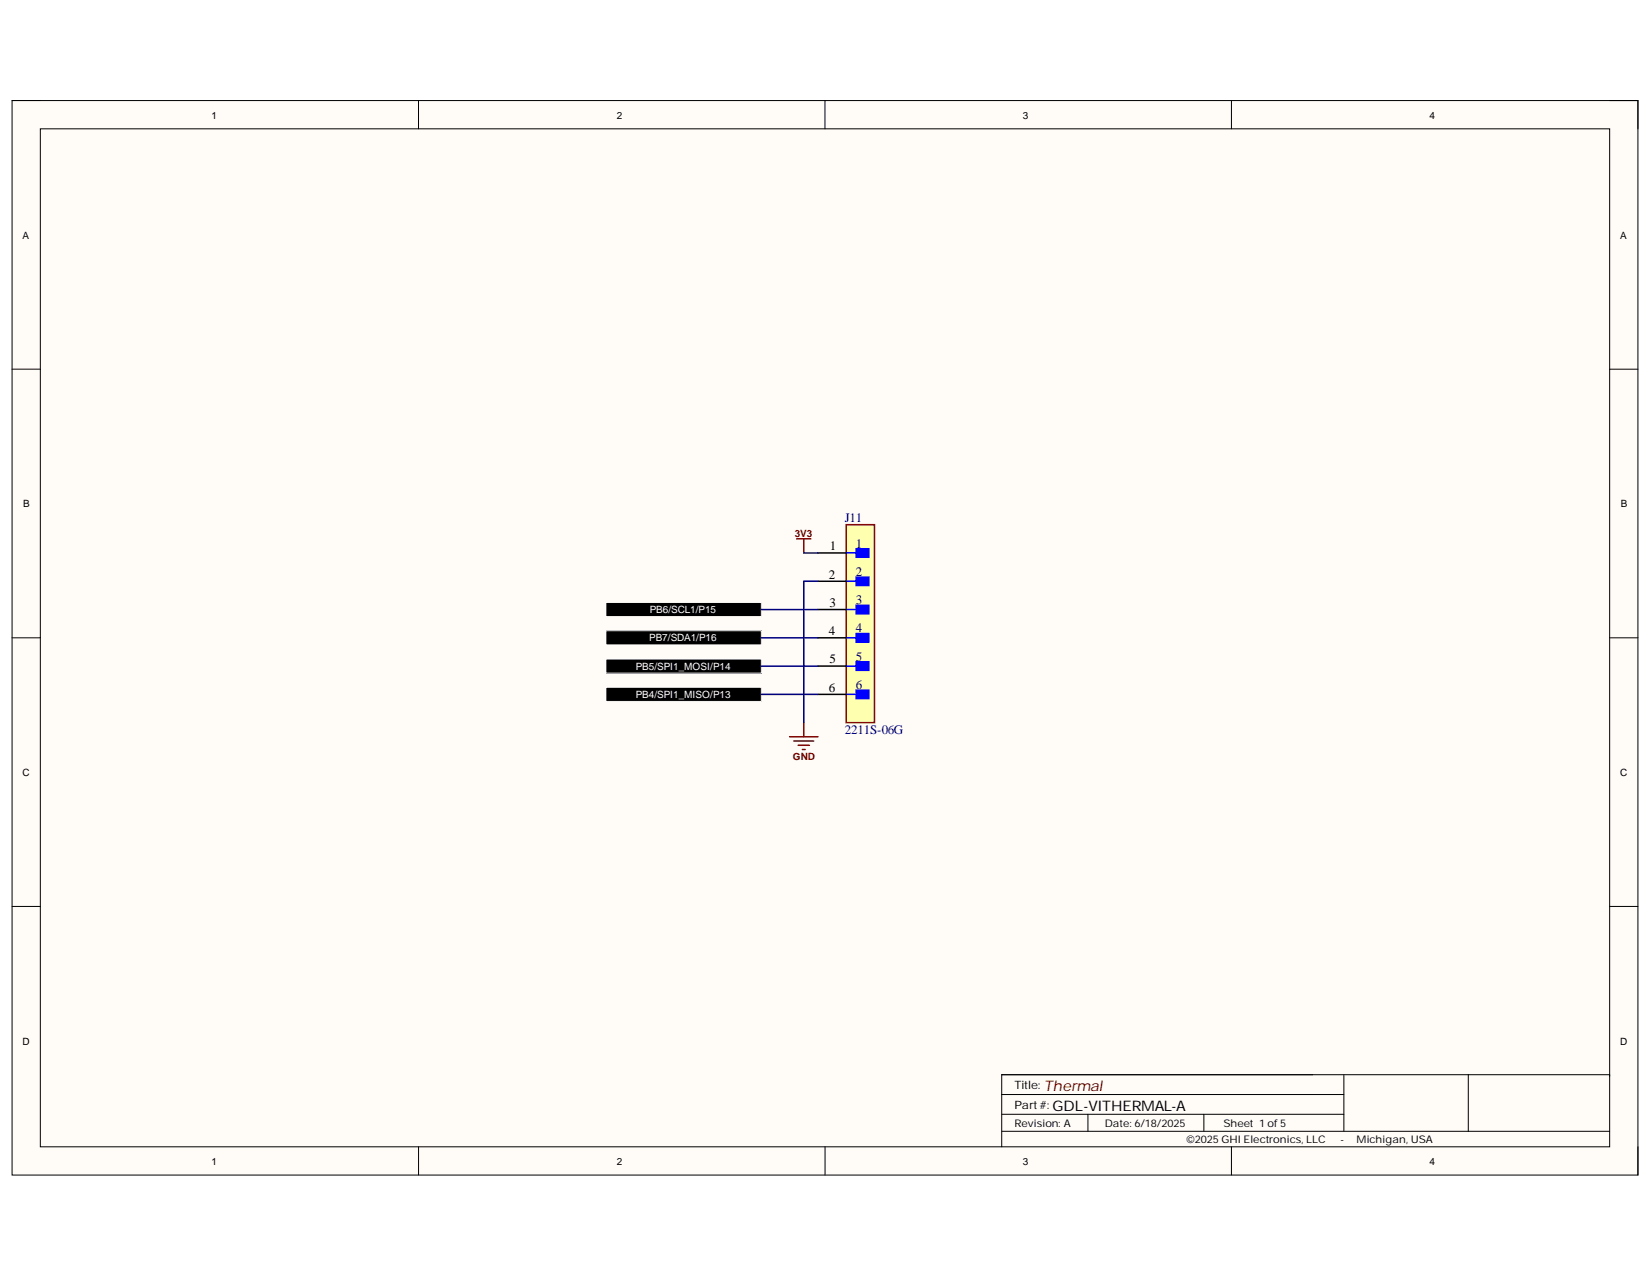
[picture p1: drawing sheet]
<svg xmlns="http://www.w3.org/2000/svg" width="279mm" height="216mm" viewBox="0 0 279 216" stroke-linecap="round" stroke-linejoin="round" font-family="sans-serif">
<defs><g id="words">
<text font-size="2.5" fill="#800000" x="176.6" y="184.4">Thermal</text>
<text font-size="2.5" x="178" y="187.8">GDL-VITHERMAL-A</text>
<g font-size="2.2" fill="#000080">
<text x="142.9" y="88.3">J11</text>
<text x="144.7" y="92.6">1</text>
<text x="144.7" y="97.3">2</text>
<text x="144.7" y="102.2">3</text>
<text x="144.7" y="106.9">4</text>
<text x="144.7" y="111.7">5</text>
<text x="144.7" y="116.5">6</text>
<text x="142.9" y="124.2">2211S-06G</text>
</g>
<g font-size="2.2">
<text x="140.3" y="93">1</text>
<text x="140.2" y="97.9">2</text>
<text x="140.2" y="107.4">4</text>
<text x="140.3" y="102.6">3</text>
<text x="140.3" y="112.1">5</text>
<text x="140.2" y="117">6</text>
</g>
<g font-size="1.9">
<text x="171.6" y="184.1">Title:</text>
<text x="171.6" y="187.5">Part#:</text>
</g>
<g font-size="1.8">
<text x="171.6" y="190.5">Revision: A</text>
<text x="186.9" y="190.5">Date: 6/18/2025</text>
<text x="206.9" y="190.5">Sheet 1 of5</text>
<text x="200.7" y="193.3">©2025GHI Electronics, LLC</text>
<text x="226.7" y="193.3">-</text>
<text x="229.4" y="193.3">Michigan, USA</text>
</g>
<g font-size="1.7">
<text x="35.8" y="20">1</text>
<text x="104.3" y="20">2</text>
<text x="173" y="20">3</text>
<text x="241.8" y="20">4</text>
<text x="3.8" y="40.3">A</text>
<text x="274" y="40.3">A</text>
<text x="3.9" y="85.8">B</text>
<text x="274.1" y="85.8">B</text>
<text x="3.8" y="131.2">C</text>
<text x="274" y="131.2">C</text>
<text x="3.8" y="176.6">D</text>
<text x="274" y="176.6">D</text>
<text x="35.8" y="196.9">1</text>
<text x="104.3" y="196.9">2</text>
<text x="173" y="196.9">3</text>
<text x="241.8" y="196.9">4</text>
</g>
<g font-size="1.7" fill="#800000">
<text x="134.4" y="90.8">3V3</text>
<text x="134.1" y="128.6">GND</text>
</g>
<g font-size="1.7" fill="#fff">
<text x="109.9" y="103.7">PB6/SCL1/P15</text>
<text x="107.5" y="113.2">PB5/SPI1_MOSI/P14</text>
<text x="109.8" y="108.4">PB7/SDA1/P16</text>
<text x="107.5" y="118">PB4/SPI1_MISO/P13</text>
</g>
</g></defs>
<path d="M2 17h275v181.7h-275z" fill-rule="evenodd" fill="#fffcf8"/>
<path d="M2 17h275v181.7h-275z" fill="none" stroke="#000" stroke-width=".17"/>
<path d="M6.8 21.8h265.4v172.1h-265.4z" fill-rule="evenodd" fill="#fffcf8"/>
<g fill="none" stroke="#000" stroke-width=".17">
<path d="M2 17h4.8M70.8 17v4.8M139.5 17v4.8M208.3 17v4.8M272.2 17h4.8v4.8M6.8 21.8h265.4v172.1h-265.4zM2 62.4h4.8M272.2 62.4h4.8M2 107.8h4.8M272.2 107.8h4.8M2 153.3h4.8M272.2 153.3h4.8"/>
<path d="M70.8 193.9v4.8M139.5 193.9v4.8M169.4 188.4h57.9M169.4 191.3h102.8M169.4 185.1h57.9M184 188.4v2.9M203.6 188.4v2.9M208.3 193.9v4.8M227.3 181.7v9.6M248.3 181.7v9.6M272.2 181.9v-.2h-102.8v12.2M277 193.9v4.8"/>
</g>
<g fill="#000">
<path d="M102.5 101.9h26.3v2.3h-26.3z" fill-rule="evenodd"/>
<path d="M102.5 106.6h26.3v2.4h-26.3z" fill-rule="evenodd"/>
<path d="M102.5 116.2h26.3v2.4h-26.3z" fill-rule="evenodd"/>
<path d="M102.5 111.4h26.3v2.4h-26.3z" fill-rule="evenodd"/>
</g>
<path d="M102.5 101.9h26.3v2.3h-26.3zM102.5 106.6h26.3v2.4h-26.3zM102.5 116.2h26.3v2.4h-26.3zM102.5 111.4h26.3v2.4h-26.3z" fill="none" stroke="#fff" stroke-width=".17"/>
<path d="M143.1 88.7h4.8v33.5h-4.8z" fill-rule="evenodd" fill="#ffffb0"/>
<path d="M143.1 88.7h4.8v33.5h-4.8z" fill="none" stroke="#800000" stroke-width=".25"/>
<path d="M144.8 92.8h2.1v1.4h-2.1z" fill-rule="evenodd" fill="#00f"/>
<path d="M143.1 93.5h1.7M144.8 92.8h2.1v1.4h-2.1z" fill="none" stroke="#00f" stroke-width=".25"/>
<path d="M144.8 97.6h2.1v1.4h-2.1z" fill-rule="evenodd" fill="#00f"/>
<path d="M143.1 98.3h1.7M144.8 97.6h2.1v1.4h-2.1z" fill="none" stroke="#00f" stroke-width=".25"/>
<path d="M144.8 102.3h2.1v1.5h-2.1z" fill-rule="evenodd" fill="#00f"/>
<path d="M143.1 103.1h1.7M144.8 102.3h2.1v1.5h-2.1z" fill="none" stroke="#00f" stroke-width=".25"/>
<path d="M144.8 107.1h2.1v1.4h-2.1z" fill-rule="evenodd" fill="#00f"/>
<path d="M143.1 107.8h1.7M144.8 107.1h2.1v1.4h-2.1z" fill="none" stroke="#00f" stroke-width=".25"/>
<path d="M144.8 111.9h2.1v1.4h-2.1z" fill-rule="evenodd" fill="#00f"/>
<path d="M143.1 112.6h1.7M144.8 111.9h2.1v1.4h-2.1z" fill="none" stroke="#00f" stroke-width=".25"/>
<path d="M144.8 116.7h2.1v1.4h-2.1z" fill-rule="evenodd" fill="#00f"/>
<path d="M143.1 117.4h1.7M144.8 116.7h2.1v1.4h-2.1z" fill="none" stroke="#00f" stroke-width=".25"/>
<path d="M138.3 93.5h4.8M138.3 98.3h4.8M138.3 103.1h4.8M138.3 107.8h4.8M138.3 112.6h4.8M138.3 117.4h4.8" fill="none" stroke="#000" stroke-width=".25"/>
<path d="M134.7 91.1h2.4M135.9 91.1v2.4M133.6 124.6h4.7M134.3 125.3h3.3M135 126h1.9M135.7 126.7h.5M135.9 122.2v2.4" fill="none" stroke="#800000" stroke-width=".25"/>
<path d="M135.9 93.5h2.4M138.3 98.3h-2.4v23.9M128.8 103.1h9.5M128.8 107.8h9.5M128.8 112.6h9.5M128.8 117.4h9.5" fill="none" stroke="#000080" stroke-width=".25"/>
<use href="#words"/>
</svg>
